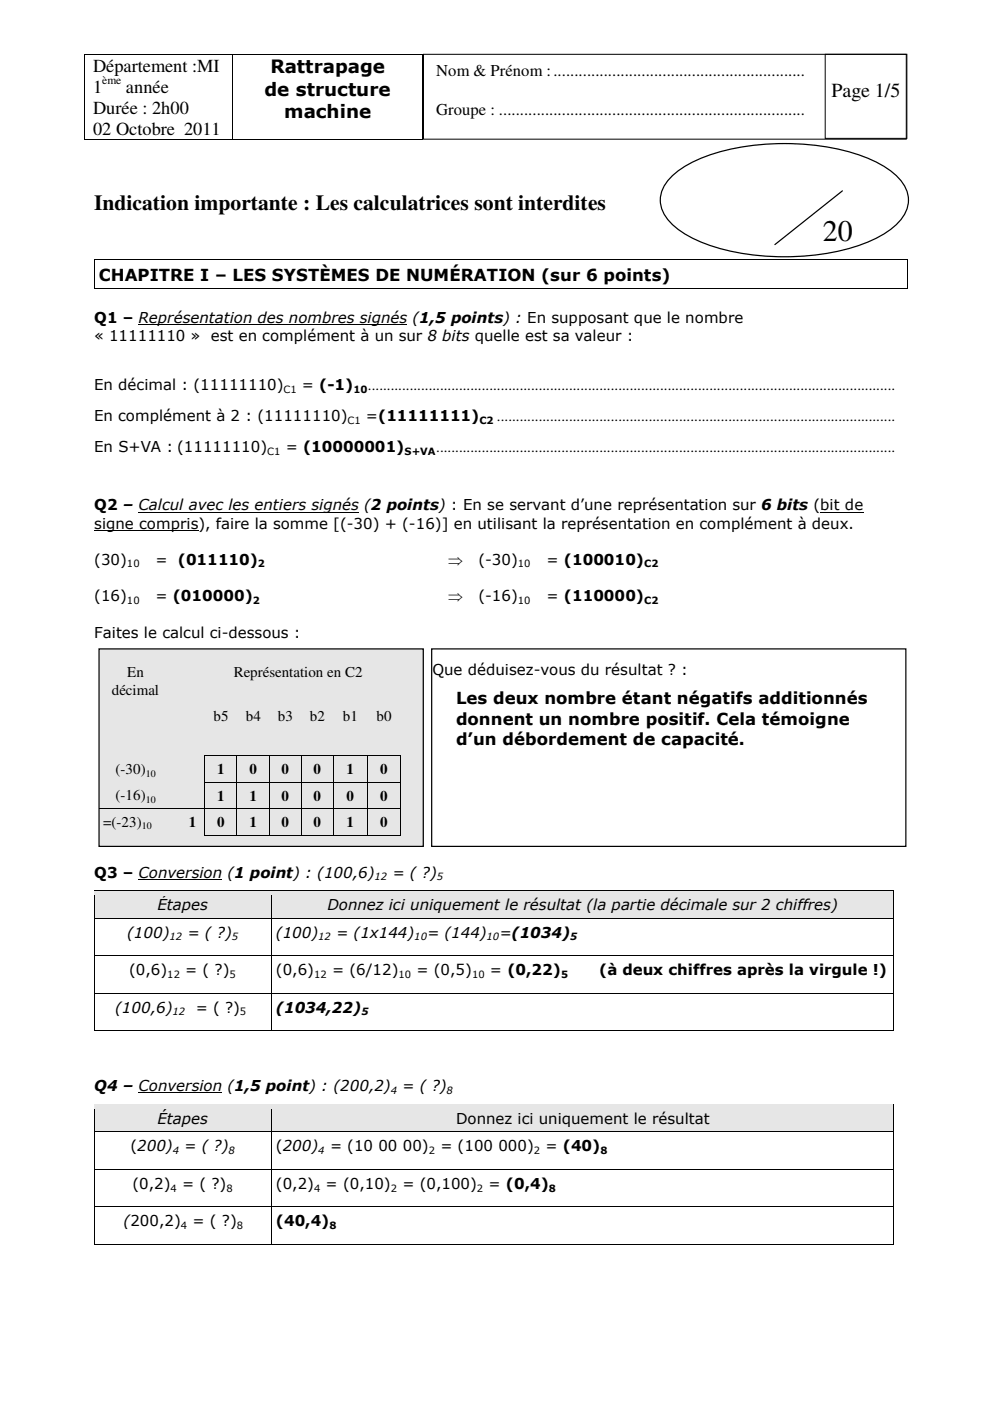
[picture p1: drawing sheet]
<svg xmlns="http://www.w3.org/2000/svg" width="210mm" height="297mm" viewBox="0 0 210 297" stroke-linecap="round" stroke-linejoin="round" font-family="sans-serif">
<defs><g id="words">
<text font-size="6.3" x="174.5" y="51.2">20</text>
<text font-size="4.6" x="20" y="44.6">Indication importante : Les calculatrices sont interdites</text>
<text font-size="4.2" x="176.3" y="20.7">Page 1/5</text>
<g font-size="3.9">
<text x="19.7" y="15.2">Département :MI</text>
<text x="57.3" y="15.6">Rattrapage</text>
<text x="19.7" y="19.7">1</text>
<text x="26.7" y="19.7">année</text>
<text x="56.1" y="20.3">de structure</text>
<text x="19.7" y="24.2">Durée : 2h00</text>
<text x="19.7" y="28.6">02 Octobre 2011</text>
<text x="60.3" y="25">machine</text>
</g>
<g font-size="3.5">
<text x="92.5" y="16.1">Nom &amp; Prénom : ............................................................</text>
<text x="92.5" y="24.4">Groupe : .........................................................................</text>
<text x="21" y="59.5">CHAPITRE I – LES SYSTÈMES DE NUMÉRATION (sur 6 points)</text>
<text x="96.7" y="149.4">Les deux nombre étant négatifs additionnés</text>
<text x="96.7" y="153.7">donnent un nombre positif. Cela témoigne</text>
<text x="96.7" y="157.9">d’un débordement de capacité.</text>
</g>
<g font-size="3.2">
<text x="20" y="68.5">Q1 – Représentation des nombres signés (1,5 points) : En supposant que le nombre</text>
<text x="20" y="72.3">« 11111110 » est en complément à un sur 8 bits quelle est sa valeur :</text>
<text x="20" y="82.7">En décimal : (11111110)</text>
<text x="64" y="82.7">= (-1)</text>
<text x="78" y="82.7">...........................................................................................................................................</text>
<text x="20" y="89.3">En complément à 2 : (11111110)</text>
<text x="77.6" y="89.3">=(11111111)</text>
<text x="105.4" y="89.3">.........................................................................................................</text>
<text x="20" y="95.8">En S+VA : (11111110)</text>
<text x="60.6" y="95.8">= (10000001)</text>
<text x="92.5" y="95.8">.........................................................................................................................</text>
<text x="20" y="112.1">signe compris), faire la somme [(-30) + (-16)] en utilisant la représentation en complément à deux.</text>
<text x="20" y="108.2">Q2 – Calcul avec les entiers signés (2 points) : En se servant d’une représentation sur 6 bits (bit de</text>
<text x="20" y="119.7">(30)</text>
<text x="32.9" y="119.7">= (011110)</text>
<text x="95" y="119.7">⇒</text>
<text x="101.4" y="119.7">(-30)</text>
<text x="115.9" y="119.7">= (100010)</text>
<text x="20" y="127.5">(16)</text>
<text x="32.9" y="127.5">= (010000)</text>
<text x="95" y="127.5">⇒</text>
<text x="101.4" y="127.5">(-16)</text>
<text x="115.9" y="127.5">= (110000)</text>
<text x="20" y="135.3">Faites le calcul ci-dessous :</text>
<text x="27" y="143.6">En</text>
<text x="49.6" y="143.6">Représentation en C2</text>
<text x="91.7" y="143">Que déduisez-vous du résultat ? :</text>
<text x="23.7" y="147.3">décimal</text>
<text x="45.3" y="152.9">b5</text>
<text x="52.1" y="152.9">b4</text>
<text x="58.9" y="152.9">b3</text>
<text x="65.7" y="152.9">b2</text>
<text x="72.7" y="152.9">b1</text>
<text x="79.8" y="152.9">b0</text>
<text x="24.5" y="164.1">(-30)</text>
<text x="46.1" y="164.2">1</text>
<text x="52.9" y="164.2">0</text>
<text x="59.7" y="164.2">0</text>
<text x="66.5" y="164.2">0</text>
<text x="73.4" y="164.2">1</text>
<text x="80.6" y="164.2">0</text>
<text x="24.5" y="169.7">(-16)</text>
<text x="46.1" y="169.8">1</text>
<text x="52.9" y="169.8">1</text>
<text x="59.7" y="169.8">0</text>
<text x="66.5" y="169.8">0</text>
<text x="73.4" y="169.8">0</text>
<text x="80.6" y="169.8">0</text>
<text x="21.9" y="175.3">=(-23)</text>
<text x="40" y="175.4">1</text>
<text x="46.1" y="175.4">0</text>
<text x="52.9" y="175.4">1</text>
<text x="59.7" y="175.4">0</text>
<text x="66.5" y="175.4">0</text>
<text x="73.4" y="175.4">1</text>
<text x="80.6" y="175.4">0</text>
<text x="20" y="186.1">Q3 – Conversion (1 point) : (100,6)</text>
<text x="83.2" y="186.1">= ( ?)</text>
<text x="33.4" y="193">Étapes</text>
<text x="69.4" y="193">Donnez ici uniquement le résultat (la partie décimale sur 2 chiffres)</text>
<text x="27" y="198.8">(100)</text>
<text x="39.8" y="198.8">= ( ?)</text>
<text x="58.5" y="198.8">(100)</text>
<text x="71.3" y="198.8">= (1x144)</text>
<text x="90.6" y="198.8">= (144)</text>
<text x="105.9" y="198.8">=(1034)</text>
<text x="27.4" y="206.8">(0,6)</text>
<text x="39.3" y="206.8">= ( ?)</text>
<text x="58.5" y="206.8">(0,6)</text>
<text x="70.4" y="206.8">= (6/12)</text>
<text x="88.3" y="206.8">= (0,5)</text>
<text x="103.9" y="206.8">= (0,22)</text>
<text x="127" y="206.8">(à deux chiffres après la virgule !)</text>
<text x="24.4" y="214.7">(100,6)</text>
<text x="41.5" y="214.7">= ( ?)</text>
<text x="58.5" y="214.7">(1034,22)</text>
<text x="20" y="231.4">Q4 – Conversion (1,5 point) : (200,2)</text>
<text x="85.3" y="231.4">= ( ?)</text>
<text x="33.4" y="238.3">Étapes</text>
<text x="96.7" y="238.3">Donnez ici uniquement le résultat</text>
<text x="27.6" y="244.1">(200)</text>
<text x="39.1" y="244.1">= ( ?)</text>
<text x="58.5" y="244.1">(200)</text>
<text x="69.9" y="244.1">= (10 00 00)</text>
<text x="93.3" y="244.1">= (100 000)</text>
<text x="115.7" y="244.1">= (40)</text>
<text x="28.1" y="252.1">(0,2)</text>
<text x="38.6" y="252.1">= ( ?)</text>
<text x="58.5" y="252.1">(0,2)</text>
<text x="69" y="252.1">= (0,10)</text>
<text x="85.3" y="252.1">= (0,100)</text>
<text x="103.6" y="252.1">= (0,4)</text>
<text x="26.2" y="260">(200,2)</text>
<text x="40.8" y="260">= ( ?)</text>
<text x="58.5" y="260">(40,4)</text>
</g>
<text font-size="2.5" x="21.7" y="17.9">ème</text>
<g font-size="2.1">
<text x="60.1" y="83.3">C1</text>
<text x="74.9" y="83.3">10</text>
<text x="73.7" y="89.8">C1</text>
<text x="101.6" y="89.8">C2</text>
<text x="56.6" y="96.4">C1</text>
<text x="85.8" y="96.4">S+VA</text>
<text x="26.9" y="120.3">10</text>
<text x="54.7" y="120.3">2</text>
<text x="109.8" y="120.3">10</text>
<text x="136.6" y="120.3">C2</text>
<text x="26.9" y="128">10</text>
<text x="53.6" y="128">2</text>
<text x="109.8" y="128">10</text>
<text x="136.6" y="128">C2</text>
<text x="30.9" y="164.6">10</text>
<text x="30.9" y="170.2">10</text>
<text x="30.1" y="175.9">10</text>
<text x="79.4" y="186.6">12</text>
<text x="92.6" y="186.6">5</text>
<text x="35.9" y="199.4">12</text>
<text x="49.1" y="199.4">5</text>
<text x="67.5" y="199.4">12</text>
<text x="87.8" y="199.4">10</text>
<text x="103.2" y="199.4">10</text>
<text x="120.9" y="199.4">5</text>
<text x="35.5" y="207.3">12</text>
<text x="48.7" y="207.3">5</text>
<text x="66.6" y="207.3">12</text>
<text x="84.5" y="207.3">10</text>
<text x="100.1" y="207.3">10</text>
<text x="119" y="207.3">5</text>
<text x="36.6" y="215.3">12</text>
<text x="50.9" y="215.3">5</text>
<text x="76.6" y="215.3">5</text>
<text x="82.8" y="231.9">4</text>
<text x="94.7" y="231.9">8</text>
<text x="36.6" y="244.7">4</text>
<text x="48.5" y="244.7">8</text>
<text x="67.5" y="244.7">4</text>
<text x="90.9" y="244.7">2</text>
<text x="113.2" y="244.7">2</text>
<text x="127.3" y="244.7">8</text>
<text x="36.2" y="252.6">4</text>
<text x="48" y="252.6">8</text>
<text x="66.6" y="252.6">4</text>
<text x="82.8" y="252.6">2</text>
<text x="101.1" y="252.6">2</text>
<text x="116.4" y="252.6">8</text>
<text x="38.4" y="260.6">4</text>
<text x="50.2" y="260.6">8</text>
<text x="69.8" y="260.6">8</text>
</g>
</g></defs>
<path d="M21 137.6h68.7v41.9h-68.7z" fill-rule="evenodd" fill="#e6e6e6"/>
<path d="M21 137.6h68.7v41.9h-68.7z" fill="none" stroke="#000" stroke-width=".26"/>
<g fill="#000">
<path d="M17.7 11.6h.2v.1h-.2zM49.2 11.6h.2v.1h-.2zM89.6 11.6h.1v.1h-.1zM17.7 29.6h.2v.2h-.2zM49.2 29.6h.2v.2h-.2zM89.6 29.6h.1v.2h-.1zM19.9 54.9l.1 1zM192.4 54.9l.1 1zM43.4 160.2l.1 1zM43.4 165.8l.1 1zM43.4 171.4l.1 1zM50.2 160.2v1z"/>
<path d="M50.2 165.8v1zM50.2 171.4v1zM57 160.2l.1 1zM57 165.8l.1 1zM57 171.4l.1 1zM63.8 160.2l.1 1zM63.8 165.8l.1 1zM63.8 171.4l.1 1zM70.7 160.2v1zM70.7 165.8v1zM70.7 171.4v1zM77.8 160.2l.1 1z"/>
<path d="M77.8 165.8l.1 1zM77.8 171.4l.1 1zM85 160.2v1zM85 165.8v1zM85 171.4v1z"/>
</g>
<g fill="none" stroke="#000" stroke-width=".21">
<path d="M17.8 11.7v17.9M17.9 11.6h31.3M49.3 11.7v17.9M49.4 11.6h40.2M89.7 11.7v17.9M17.9 29.7h31.3M49.4 29.7h40.2M20 55.9v5.3h172.4l.1-5.3M20 54.9h172.4M29.4 68.9h57M20 112.4h22.1M29.4 108.6h46.7"/>
<path d="M173.9 108.6h9.1M43.5 161.2v4.6M43.5 166.8v4.6M43.5 172.4v4.6l41.5 .1v-4.7M43.5 165.8h41.5M43.5 160.2h6.7M50.2 161.2v4.6M50.2 166.8v4.6M50.2 172.4v4.6M50.3 160.2h6.7M57 161.2v4.6M57 166.8v4.6"/>
<path d="M57 172.4v4.6M57.1 160.2h6.7M63.9 161.2v4.6M63.9 166.8v4.6M63.9 172.4v4.6M63.9 160.2h6.8M70.7 161.2v4.6M70.7 166.8v4.6M70.7 172.4v4.6M70.7 160.2h7.1M77.8 161.2v4.6M77.8 166.8v4.6"/>
<path d="M77.8 172.4v4.6M77.9 160.2h7.1M85 161.2v4.6M85 166.8v4.6h-64.1M29.4 186.4h17.7"/>
</g>
<g fill="#e6e6e6">
<path d="M20 188.8h37.5v5.8h-37.5z"/>
<path d="M21 189.8h35.6v3.9h-35.6z"/>
<path d="M57.5 188.8h132.1v5.8h-132.1z"/>
<path d="M58.5 189.8h130.1v3.9h-130.1z"/>
</g>
<path d="M19.9 188.8l.1 1z" fill="#000"/>
<path d="M20 188.8h37.4" fill="none" stroke="#000" stroke-width=".21"/>
<path d="M20 188.8h37.4v1h-37.4z" fill="#e6e6e6"/>
<path d="M57.4 188.8l.1 1z" fill="#000"/>
<path d="M57.5 188.8h132" fill="none" stroke="#000" stroke-width=".21"/>
<path d="M57.5 188.8h132v1h-132z" fill="#e6e6e6"/>
<path d="M189.5 188.8l.1 1z" fill="#000"/>
<path d="M20 193.7h37.5v.9h-37.5z" fill="#e6e6e6"/>
<path d="M20 189.8v4.8" fill="none" stroke="#000" stroke-width=".21"/>
<path d="M57.5 193.7h132.1v.9h-132.1z" fill="#e6e6e6"/>
<path d="M20 195.6v7M20 194.7h169.5M57.5 189.8v4.8M57.5 195.6v7M189.5 189.8v4.8M189.5 195.6v7M20 203.6v6.9h169.5v-6.9M20 211.5v7h169.5v-7M20 202.6h169.5M57.5 203.6v6.9M57.5 211.5v7M29.4 231.7h17.7" fill="none" stroke="#000" stroke-width=".21"/>
<path d="M19.9 194.6l.1 1zM57.4 194.6l.1 1zM189.5 194.6l.1 1zM19.9 202.6l.1 1zM19.9 210.5l.1 1zM57.4 202.6l.1 1zM57.4 210.5l.1 1zM189.5 202.6l.1 1zM189.5 210.5l.1 1z" fill="#000"/>
<g fill="#e6e6e6">
<path d="M20 234.1h37.5v5.8h-37.5z"/>
<path d="M21 235.1h35.6v3.9h-35.6z"/>
<path d="M57.5 234.1h132.1v5.8h-132.1z"/>
<path d="M58.5 235.1h130.1v3.9h-130.1z"/>
</g>
<path d="M19.9 234.1l.1 1z" fill="#000"/>
<path d="M20 234.1h37.4" fill="none" stroke="#000" stroke-width=".21"/>
<path d="M20 234.1h37.4v1h-37.4z" fill="#e6e6e6"/>
<path d="M57.4 234.1l.1 1z" fill="#000"/>
<path d="M57.5 234.1h132" fill="none" stroke="#000" stroke-width=".21"/>
<path d="M57.5 234.1h132v1h-132z" fill="#e6e6e6"/>
<path d="M189.5 234.1l.1 1z" fill="#000"/>
<path d="M20 239h37.5v.9h-37.5z" fill="#e6e6e6"/>
<path d="M20 235.1v4.8" fill="none" stroke="#000" stroke-width=".21"/>
<path d="M57.5 239h132.1v.9h-132.1z" fill="#e6e6e6"/>
<path d="M57.5 235.1v4.8M189.5 235.1v4.8l-169.5 .1M20 240.9v7h169.5v-7M20 248.9v6.9M20 256.8v7M20 255.8h169.5M57.5 240.9v7M57.5 248.9v6.9M57.5 256.8v7M189.5 248.9v6.9M189.5 256.8v7M20 263.8h169.5" fill="none" stroke="#000" stroke-width=".21"/>
<path d="M19.9 239.9l.1 1zM19.9 247.9l.1 1zM19.9 255.8l.1 1zM57.4 239.9l.1 1zM57.4 247.9l.1 1zM57.4 255.8l.1 1zM189.5 239.9l.1 1zM189.5 247.9l.1 1zM189.5 255.8l.1 1z" fill="#000"/>
<path d="M89.8 11.5h102.4v18h-102.4z" fill-rule="evenodd" fill="#fff"/>
<path d="M89.8 11.5h102.4v18h-102.4z" fill="none" stroke="#000" stroke-width=".21"/>
<path d="M91.6 137.6h100.5v41.9h-100.5z" fill-rule="evenodd" fill="#fff"/>
<path d="M91.5 137.6h100.6v41.9h-100.6z" fill="none" stroke="#000" stroke-width=".26"/>
<path d="M175 11.5h17.3v17.8h-17.3z" fill="none" stroke="#000" stroke-width=".21"/>
<path d="M142.5 37.3a26.6 26.6 0 0 1 12.5-5.7 53.2 53.2 0 0 1 28.3 1.7 17.2 17.2 0 0 1 8.4 5.9 6.4 6.4 0 0 1-1.6 8.4 26.5 26.5 0 0 1-12.5 5.7 53.1 53.1 0 0 1-28.2-1.7 17.2 17.2 0 0 1-8.5-6 6.3 6.3 0 0 1 1.6-8.3z" fill-rule="evenodd" fill="#fff"/>
<path d="M142.5 37.3a26.6 26.6 0 0 1 12.5-5.7 53.2 53.2 0 0 1 28.3 1.7 17.2 17.2 0 0 1 8.4 5.9 6.4 6.4 0 0 1-1.6 8.4 26.5 26.5 0 0 1-12.5 5.7 53.1 53.1 0 0 1-28.2-1.7 17.2 17.2 0 0 1-8.5-6 6.3 6.3 0 0 1 1.6-8.3zM178.6 40.5l-14.3 11.4" fill="none" stroke="#000" stroke-width=".26"/>
<use href="#words"/>
</svg>
